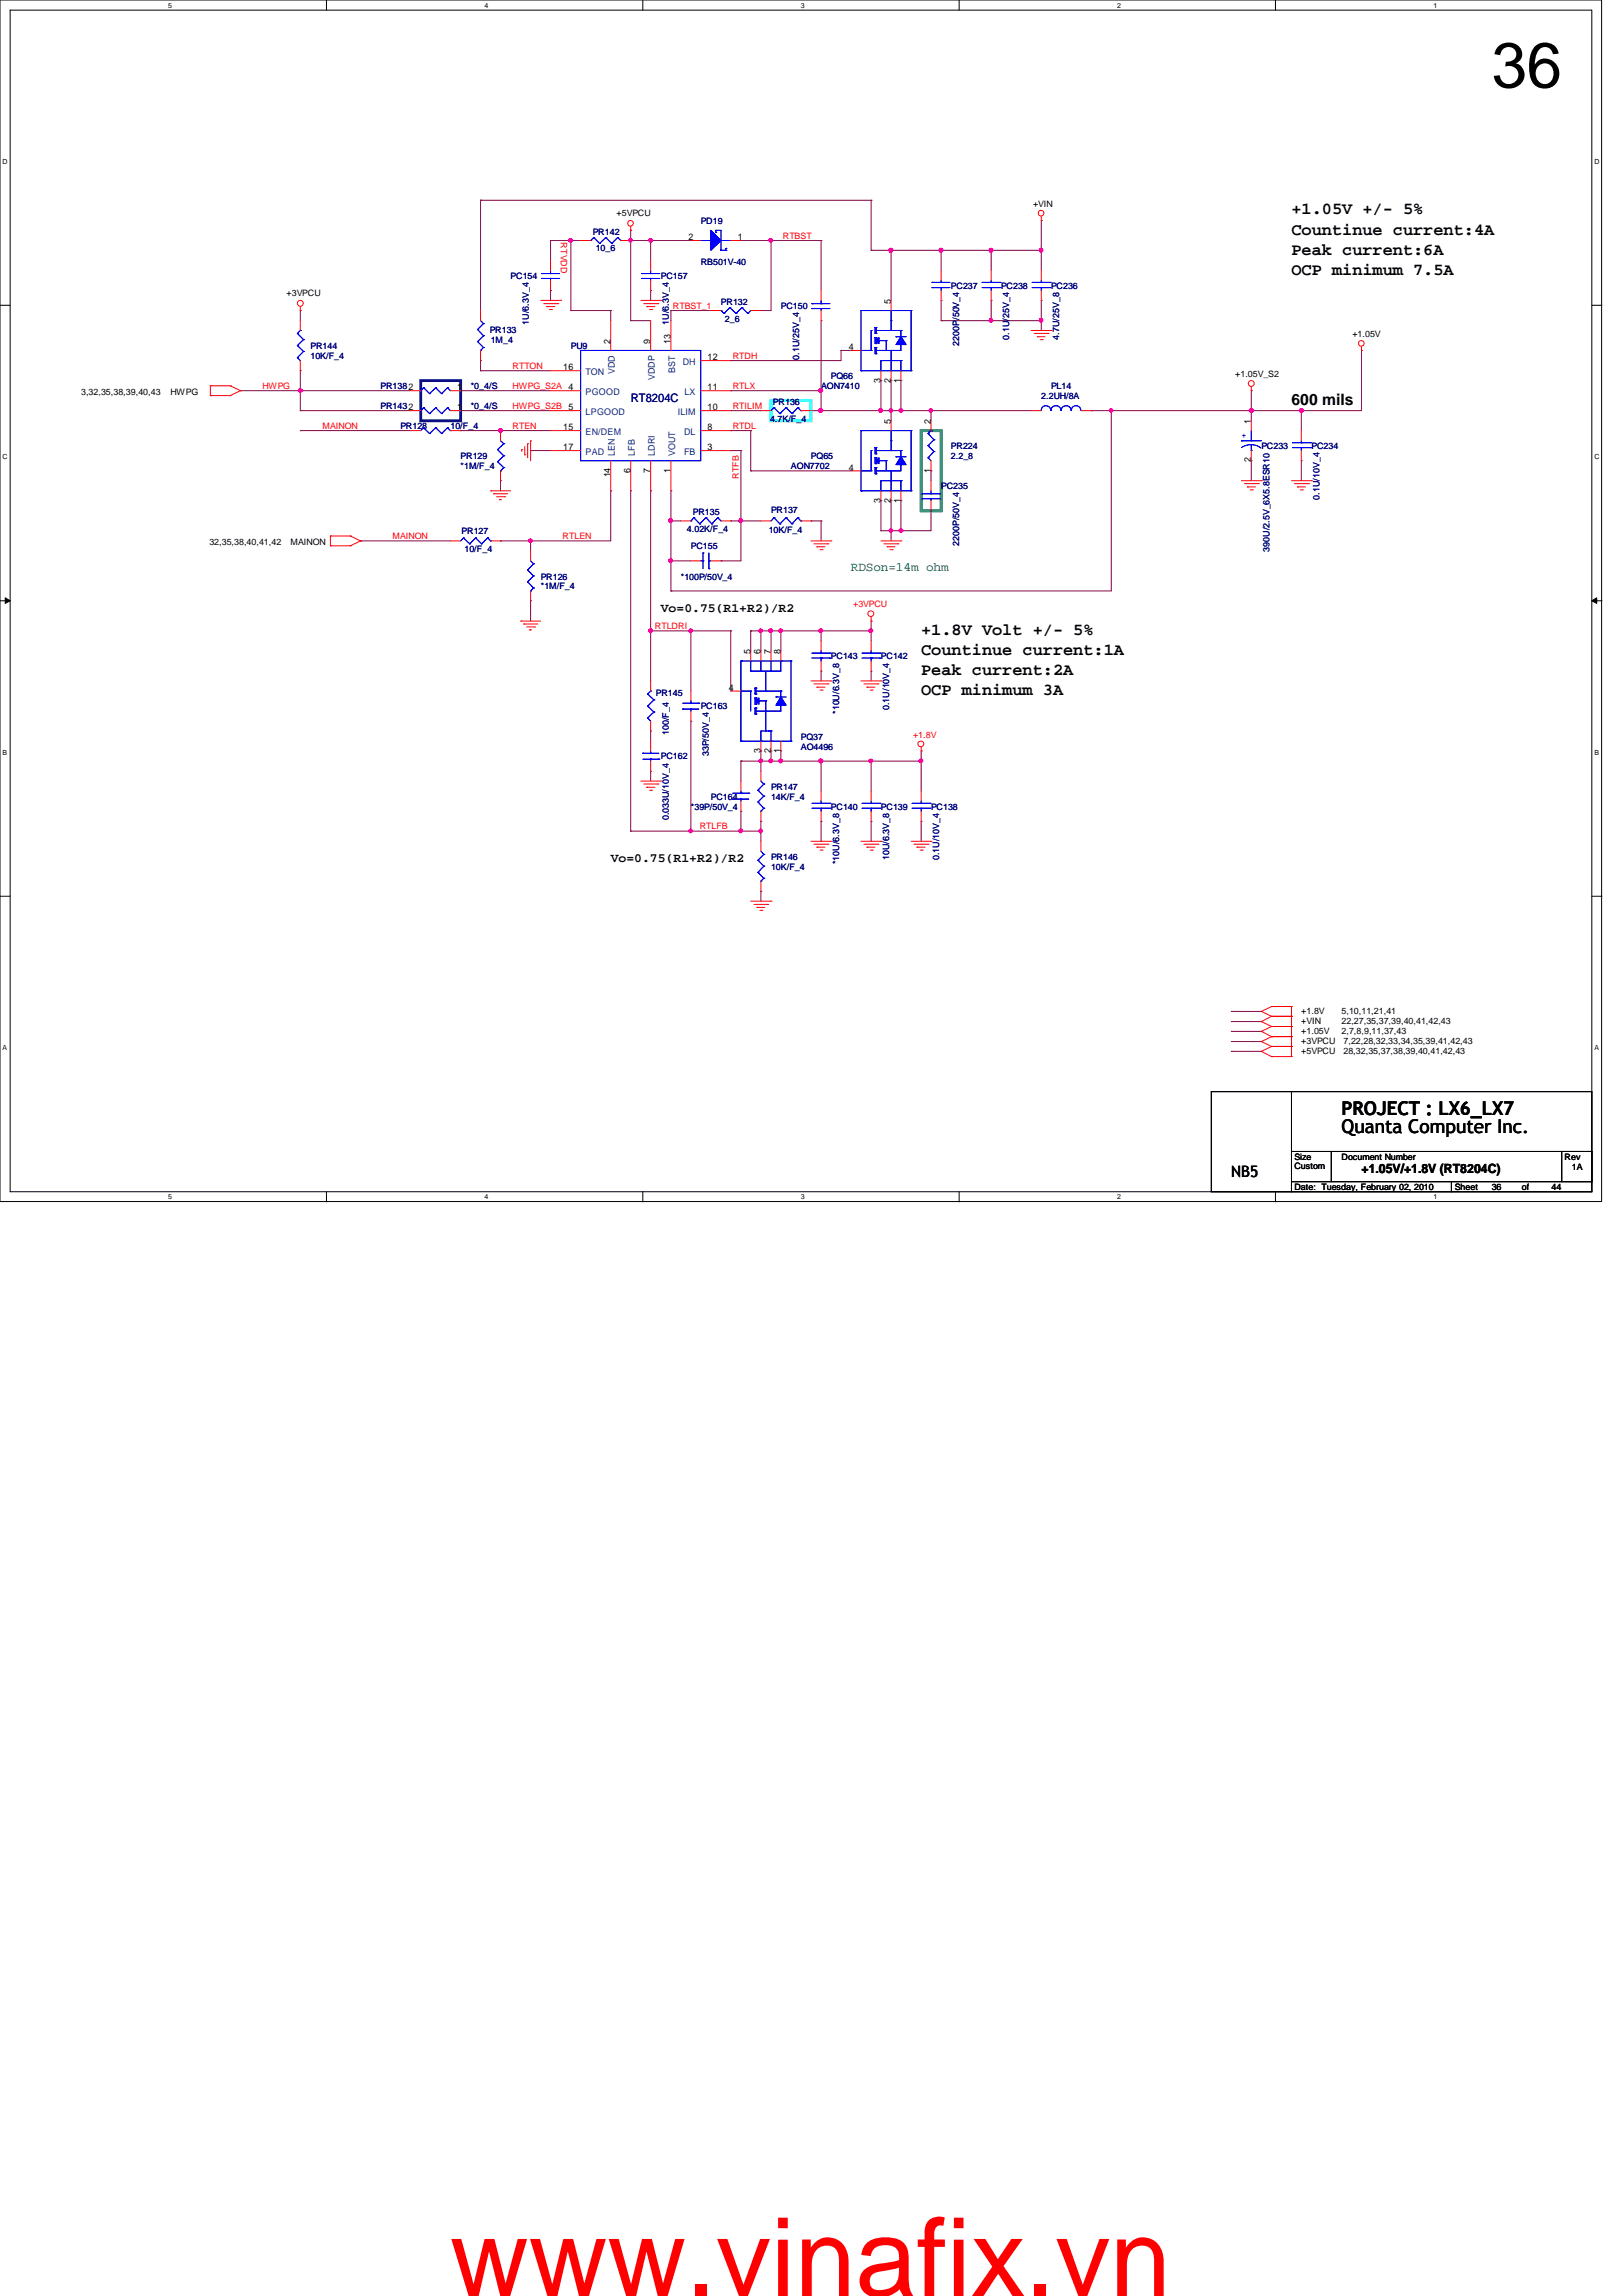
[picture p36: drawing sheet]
<svg xmlns="http://www.w3.org/2000/svg" width="210mm" height="297mm" viewBox="0 0 210 297" stroke-linecap="round" stroke-linejoin="round" font-family="sans-serif">
<defs><g id="words">
<text font-size="14.1" fill="#f00" x="58.2" y="297">www.vinafix.vn</text>
<text font-size="8.3" x="193" y="11.3">36</text>
<g font-size="2.5">
<text x="173.6" y="146.5">Quanta Computer Inc.</text>
<text x="173.6" y="144.2">PROJECT : LX6_LX7</text>
</g>
<g font-size="2.2">
<text x="167.1" y="27.7">+1.05V +/- 5%</text>
<text x="167.1" y="35.5">OCP minimum 7.5A</text>
<text x="167.1" y="32.9">Peak current:6A</text>
<text x="167.1" y="30.4">Countinue current:4A</text>
<text x="119.2" y="82.2">+1.8V Volt +/- 5%</text>
<text x="119.2" y="89.9">OCP minimum 3A</text>
<text x="119.2" y="84.8">Countinue current:1A</text>
<text x="119.2" y="87.3">Peak current:2A</text>
</g>
<g font-size="2">
<text x="167.1" y="52.5">600 mils</text>
<text x="159.3" y="152.3">NB5</text>
</g>
<text font-size="1.7" fill="#008000" x="110.1" y="73.9">RDSon=14m ohm</text>
<g font-size="1.7">
<text x="85.5" y="79.2">Vo=0.75(R1+R2)/R2</text>
<text x="79" y="111.5">Vo=0.75(R1+R2)/R2</text>
<text x="176.2" y="151.8">+1.05V/+1.8V (RT8204C)</text>
</g>
<text font-size="1.5" fill="#000080" x="81.6" y="51.9">RT8204C</text>
<g font-size="1.2">
<text x="89.1" y="31.1">2</text>
<text x="95.5" y="31.1">1</text>
<text x="115.3" y="39.3" transform="rotate(-90 115.3 39.3)">5</text>
<text x="72.9" y="47.9">16</text>
<text x="79" y="44.5" transform="rotate(-90 79 44.5)">2</text>
<text x="84.2" y="44.5" transform="rotate(-90 84.2 44.5)">9</text>
<text x="86.8" y="44.5" transform="rotate(-90 86.8 44.5)">13</text>
<text x="91.6" y="46.6">12</text>
<text x="109.9" y="45.3">4</text>
<text x="59.2" y="50.5">1</text>
<text x="59.2" y="53.1">1</text>
<text x="73.6" y="50.5">4</text>
<text x="73.6" y="53.1">5</text>
<text x="91.6" y="53.1">10</text>
<text x="91.6" y="50.5">11</text>
<text x="114" y="49.5" transform="rotate(-90 114 49.5)">3</text>
<text x="115.3" y="49.5" transform="rotate(-90 115.3 49.5)">2</text>
<text x="116.5" y="49.5" transform="rotate(-90 116.5 49.5)">1</text>
<text x="72.9" y="55.7">15</text>
<text x="72.9" y="58.3">17</text>
<text x="91.6" y="58.3">3</text>
<text x="91.6" y="55.7">8</text>
<text x="115.3" y="54.8" transform="rotate(-90 115.3 54.8)">5</text>
<text x="120.4" y="54.8" transform="rotate(-90 120.4 54.8)">2</text>
<text x="161.9" y="59.8" transform="rotate(-90 161.9 59.8)">2</text>
<text x="161.9" y="54.8" transform="rotate(-90 161.9 54.8)">1</text>
<text x="79" y="61.8" transform="rotate(-90 79 61.8)">14</text>
<text x="81.6" y="61.1" transform="rotate(-90 81.6 61.1)">6</text>
<text x="84.2" y="61.1" transform="rotate(-90 84.2 61.1)">7</text>
<text x="86.8" y="61.1" transform="rotate(-90 86.8 61.1)">1</text>
<text x="109.9" y="60.9">4</text>
<text x="114" y="65" transform="rotate(-90 114 65)">3</text>
<text x="115.3" y="65" transform="rotate(-90 115.3 65)">2</text>
<text x="116.5" y="65" transform="rotate(-90 116.5 65)">1</text>
<text x="120.4" y="61.1" transform="rotate(-90 120.4 61.1)">1</text>
<text x="94.3" y="89.4">4</text>
<text x="97.1" y="84.6" transform="rotate(-90 97.1 84.6)">5</text>
<text x="98.4" y="84.6" transform="rotate(-90 98.4 84.6)">6</text>
<text x="99.7" y="84.6" transform="rotate(-90 99.7 84.6)">7</text>
<text x="101" y="84.6" transform="rotate(-90 101 84.6)">8</text>
<text x="98.4" y="97.4" transform="rotate(-90 98.4 97.4)">3</text>
<text x="99.7" y="97.4" transform="rotate(-90 99.7 97.4)">2</text>
<text x="101" y="97.4" transform="rotate(-90 101 97.4)">1</text>
</g>
<g font-size="1.2" fill="#004080">
<text x="88.3" y="47.2">DH</text>
<text x="75.8" y="51.1">PGOOD</text>
<text x="75.8" y="53.7">LPGOOD</text>
<text x="75.8" y="48.5">TON</text>
<text x="79.6" y="48.4" transform="rotate(-90 79.6 48.4)">VDD</text>
<text x="84.8" y="49.2" transform="rotate(-90 84.8 49.2)">VDDP</text>
<text x="87.4" y="48.2" transform="rotate(-90 87.4 48.2)">BST</text>
<text x="87.7" y="53.7">ILIM</text>
<text x="88.6" y="51.1">LX</text>
<text x="75.8" y="56.3">EN/DEM</text>
<text x="75.8" y="58.8">PAD</text>
<text x="79.6" y="59" transform="rotate(-90 79.6 59)">LEN</text>
<text x="82.2" y="59" transform="rotate(-90 82.2 59)">LFB</text>
<text x="84.8" y="59" transform="rotate(-90 84.8 59)">LDRI</text>
<text x="87.4" y="59" transform="rotate(-90 87.4 59)">VOUT</text>
<text x="88.5" y="58.8">FB</text>
<text x="88.5" y="56.3">DL</text>
</g>
<g font-size="1.1">
<text x="79.8" y="27.9">+5VPCU</text>
<text x="133.7" y="26.8">+VIN</text>
<text x="37.1" y="38.3">+3VPCU</text>
<text x="175" y="43.6">+1.05V</text>
<text x="10.5" y="51.1">3,32,35,38,39,40,43</text>
<text x="22.1" y="51.1">HWPG</text>
<text x="159.9" y="48.8">+1.05V_S2</text>
<text x="27.1" y="70.6">32,35,38,40,41,42</text>
<text x="37.6" y="70.6">MAINON</text>
<text x="168.4" y="131.2">+1.8V</text>
<text x="173.6" y="131.2">5,10,11,21,41</text>
<text x="168.4" y="136.4">+5VPCU</text>
<text x="168.4" y="133.8">+1.05V</text>
<text x="168.4" y="135">+3VPCU</text>
<text x="168.4" y="132.5">+VIN</text>
<text x="173.6" y="133.8">2,7,8,9,11,37,43</text>
<text x="173.6" y="132.5">22,27,35,37,39,40,41,42,43</text>
<text x="173.9" y="136.4">28,32,35,37,38,39,40,41,42,43</text>
<text x="173.9" y="135">7,22,28,32,33,34,35,39,41,42,43</text>
<text x="167.5" y="150.1">Size</text>
<text x="167.5" y="154">Date: Tuesday, February 02, 2010</text>
<text x="167.5" y="151.3">Custom</text>
<text x="173.6" y="150.1">Document Number</text>
<text x="188.3" y="154">Sheet</text>
<text x="193" y="154">36</text>
<text x="196.9" y="154">of</text>
<text x="200.8" y="154">44</text>
<text x="202.5" y="150.1">Rev</text>
<text x="203.4" y="151.4">1A</text>
</g>
<g font-size="1.1" fill="#000080">
<text x="90.7" y="29">PD19</text>
<text x="76.7" y="30.4">PR142</text>
<text x="77.1" y="32.5">10_6</text>
<text x="90.7" y="34.3">RB501V-40</text>
<text x="66.1" y="36.1">PC154</text>
<text x="68.5" y="42" transform="rotate(-90 68.5 42)">1U/6.3V_4</text>
<text x="85.5" y="36.1">PC157</text>
<text x="86.6" y="42" transform="rotate(-90 86.6 42)">1U/6.3V_4</text>
<text x="93.3" y="39.5">PR132</text>
<text x="93.8" y="41.7">2_6</text>
<text x="101" y="40">PC150</text>
<text x="123.1" y="37.4">PC237</text>
<text x="129.5" y="37.4">PC238</text>
<text x="136" y="37.4">PC236</text>
<text x="40.2" y="45.2">PR144</text>
<text x="40.2" y="46.4">10K/F_4</text>
<text x="63.4" y="43.1">PR133</text>
<text x="63.5" y="44.4">1M_4</text>
<text x="73.9" y="45.2">PU9</text>
<text x="103.4" y="46.5" transform="rotate(-90 103.4 46.5)">0.1U/25V_4</text>
<text x="124.1" y="44.7" transform="rotate(-90 124.1 44.7)">2200P/50V_4</text>
<text x="130.6" y="43.9" transform="rotate(-90 130.6 43.9)">0.1U/25V_4</text>
<text x="137.1" y="43.9" transform="rotate(-90 137.1 43.9)">4.7U/25V_8</text>
<text x="49.2" y="50.3">PR1382</text>
<text x="49.2" y="52.9">PR1432</text>
<text x="60.9" y="50.3">*0_4/S</text>
<text x="60.9" y="52.9">*0_4/S</text>
<text x="100" y="52.4">PR136</text>
<text x="106.3" y="50.3">AON7410</text>
<text x="107.5" y="49.1">PQ66</text>
<text x="134.7" y="51.6">2.2UH/8A</text>
<text x="136" y="50.3">PL14</text>
<text x="51.8" y="55.5">PR128</text>
<text x="58.3" y="55.5">10/F_4</text>
<text x="59.6" y="59.4">PR129</text>
<text x="99.7" y="54.6">4.7K/F_4</text>
<text x="104.9" y="59.4">PQ65</text>
<text x="123.1" y="58.1">PR224</text>
<text x="123.1" y="59.4">2.2_8</text>
<text x="163.2" y="58.1">PC233</text>
<text x="169.7" y="58.1">PC234</text>
<text x="59.6" y="60.7">*1M/F_4</text>
<text x="102.4" y="60.7">AON7702</text>
<text x="121.8" y="63.3">PC235</text>
<text x="170.8" y="64.6" transform="rotate(-90 170.8 64.6)">0.1U/10V_4</text>
<text x="59.7" y="69.1">PR127</text>
<text x="60.1" y="71.5">10/F_4</text>
<text x="88.9" y="68.9">4.02K/F_4</text>
<text x="89.4" y="71.1">PC155</text>
<text x="89.7" y="66.7">PR135</text>
<text x="99.5" y="69">10K/F_4</text>
<text x="99.8" y="66.4">PR137</text>
<text x="124.1" y="70.6" transform="rotate(-90 124.1 70.6)">2200P/50V_4</text>
<text x="164.3" y="71.4" transform="rotate(-90 164.3 71.4)">390U/2.5V_6X5.8ESR10</text>
<text x="70" y="75">PR126</text>
<text x="70" y="76.2">*1M/F_4</text>
<text x="88.1" y="75">*100P/50V_4</text>
<text x="107.5" y="85.3">PC143</text>
<text x="114" y="85.3">PC142</text>
<text x="84.9" y="90">PR145</text>
<text x="86.6" y="95.1" transform="rotate(-90 86.6 95.1)">100/F_4</text>
<text x="90.7" y="91.8">PC163</text>
<text x="103.6" y="95.7">PQ37</text>
<text x="108.6" y="92.4" transform="rotate(-90 108.6 92.4)">*10U/6.3V_8</text>
<text x="115.1" y="91.9" transform="rotate(-90 115.1 91.9)">0.1U/10V_4</text>
<text x="85.5" y="98.3">PC162</text>
<text x="91.7" y="97.8" transform="rotate(-90 91.7 97.8)">33P/50V_4</text>
<text x="103.6" y="97">AO4496</text>
<text x="86.6" y="106.1" transform="rotate(-90 86.6 106.1)">0.033U/10V_4</text>
<text x="89.4" y="104.7">*39P/50V_4</text>
<text x="92" y="103.5">PC164</text>
<text x="99.8" y="102.2">PR147</text>
<text x="99.8" y="103.5">14K/F_4</text>
<text x="107.5" y="104.7">PC140</text>
<text x="114" y="104.7">PC139</text>
<text x="120.5" y="104.7">PC138</text>
<text x="99.8" y="111.2">PR146</text>
<text x="99.8" y="112.5">10K/F_4</text>
<text x="108.6" y="111.8" transform="rotate(-90 108.6 111.8)">*10U/6.3V_8</text>
<text x="115.1" y="111.3" transform="rotate(-90 115.1 111.3)">10U/6.3V_8</text>
<text x="121.5" y="111.3" transform="rotate(-90 121.5 111.3)">0.1U/10V_4</text>
</g>
<g font-size="1.1" fill="#f00">
<text x="72.6" y="31.4" transform="rotate(90 72.6 31.4)">RTVDD</text>
<text x="101.3" y="30.9">RTBST</text>
<text x="87.1" y="39.9">RTBST_1</text>
<text x="66.3" y="47.7">RTTON</text>
<text x="94.8" y="46.4">RTDH</text>
<text x="34" y="50.3">HWPG</text>
<text x="66.3" y="50.3">HWPG_S2A</text>
<text x="66.3" y="52.9">HWPG_S2B</text>
<text x="94.8" y="50.3">RTLX</text>
<text x="94.8" y="52.9">RTILIM</text>
<text x="41.7" y="55.5">MAINON</text>
<text x="66.3" y="55.5">RTEN</text>
<text x="94.8" y="55.5">RTDL</text>
<text x="95.6" y="61.9" transform="rotate(-90 95.6 61.9)">RTFB</text>
<text x="50.8" y="69.7">MAINON</text>
<text x="72.8" y="69.7">RTLEN</text>
<text x="84.8" y="81.4">RTLDRI</text>
<text x="110.4" y="78.6">+3VPCU</text>
<text x="118.2" y="95.4">+1.8V</text>
<text x="90.6" y="107.3">RTLFB</text>
</g>
<text font-size="1.1" fill="#00f" x="160.7" y="56.7">+</text>
<g font-size=".9">
<text x="21.8" y="1">5</text>
<text x="62.7" y="1">4</text>
<text x="103.6" y="1">3</text>
<text x="144.6" y="1">2</text>
<text x="185.5" y="1">1</text>
<text x=".3" y="21.2">D</text>
<text x="206.3" y="21.2">D</text>
<text x=".3" y="59.4">C</text>
<text x="206.3" y="59.4">C</text>
<text x=".3" y="97.6">B</text>
<text x="206.3" y="97.6">B</text>
<text x=".3" y="135.8">A</text>
<text x="206.3" y="135.8">A</text>
<text x="21.8" y="155.2">5</text>
<text x="62.7" y="155.2">4</text>
<text x="103.6" y="155.2">3</text>
<text x="144.6" y="155.2">2</text>
<text x="185.5" y="155.2">1</text>
</g>
</g></defs>
<path d="M0 0h207.3v155.4h-207.3zM1.3 1.3h204.7v152.9h-204.7z" fill="none" stroke="#000" stroke-width=".13"/>
<g fill="#fff">
<path d="M21.8 .2h.5v1h-.5z"/>
<path d="M21.8 154.3h.5v1.1h-.5z"/>
</g>
<path d="M42.2 0v1.3M42.2 154.2v1.3" fill="none" stroke="#000" stroke-width=".13"/>
<g fill="#fff">
<path d="M62.7 .2h.5v1h-.5z"/>
<path d="M62.7 154.3h.5v1.1h-.5z"/>
</g>
<path d="M83.2 0v1.3M83.2 154.2v1.3" fill="none" stroke="#000" stroke-width=".13"/>
<g fill="#fff">
<path d="M103.6 .2h.5v1h-.5z"/>
<path d="M103.6 154.3h.5v1.1h-.5z"/>
</g>
<path d="M124.1 0v1.3M124.1 154.2v1.3" fill="none" stroke="#000" stroke-width=".13"/>
<g fill="#fff">
<path d="M144.6 .2h.5v1h-.5z"/>
<path d="M144.6 154.3h.5v1.1h-.5z"/>
</g>
<path d="M165.1 0v1.3M165.1 154.2v1.3" fill="none" stroke="#000" stroke-width=".13"/>
<g fill="#fff">
<path d="M185.5 .2h.5v1h-.5z"/>
<path d="M185.5 154.3h.5v1.1h-.5z"/>
<path d="M.3 20.4h.7v1h-.7z"/>
<path d="M206.3 20.4h.7v1h-.7z"/>
<path d="M.3 58.6h.7v1h-.7z"/>
<path d="M206.3 58.6h.7v1h-.7z"/>
</g>
<path d="M0 39.5h1.3M206 39.5h1.3" fill="none" stroke="#000" stroke-width=".13"/>
<g fill="#fff">
<path d="M.3 96.8h.6v1h-.6z"/>
<path d="M206.3 96.8h.6v1h-.6z"/>
</g>
<path d="M0 77.7h1.3M.7 77.3l.6 .4-.6 .4zM206 77.7l.6-.4v.8zM206 77.7h1.3" fill="none" stroke="#000" stroke-width=".13"/>
<path d="M.7 77.3l.6 .4-.6 .4zM206 77.7l.6-.4v.8z" fill="#000"/>
<g fill="#fff">
<path d="M.3 135h.6v1.1h-.6z"/>
<path d="M206.3 135h.6v1.1h-.6z"/>
</g>
<path d="M0 116h1.3M206 116h1.3" fill="none" stroke="#000" stroke-width=".13"/>
<path d="M128.3 32.4h.1M128.3 32.4h6.4M94.6 58.3h.1M94.6 58.3h1.3" fill="none" stroke="#800040" stroke-width=".13"/>
<path d="M134.6 32.2l.1-.1 .2 .1v.4h-.2h-.1z" fill-rule="evenodd" fill="#f0f"/>
<path d="M134.6 32.2l.1-.1 .2 .1v.4h-.2h-.1z" fill="none" stroke="#f0f" stroke-width=".13"/>
<path d="M128.1 32.2l.1-.1 .2 .1v.4h-.2h-.1z" fill-rule="evenodd" fill="#f0f"/>
<path d="M128.1 32.2l.1-.1 .2 .1v.4h-.2h-.1z" fill="none" stroke="#f0f" stroke-width=".13"/>
<path d="M121.8 32.4h.1M121.8 32.4h6.5" fill="none" stroke="#800040" stroke-width=".13"/>
<path d="M128.1 32.2l.1-.1 .2 .1v.4h-.2h-.1z" fill-rule="evenodd" fill="#f0f"/>
<path d="M128.1 32.2l.1-.1 .2 .1v.4h-.2h-.1z" fill="none" stroke="#f0f" stroke-width=".13"/>
<path d="M121.6 32.2l.2-.1 .2 .1-.1 .4h-.1h-.2z" fill-rule="evenodd" fill="#f0f"/>
<path d="M121.6 32.2l.2-.1 .2 .1-.1 .4h-.1h-.2z" fill="none" stroke="#f0f" stroke-width=".13"/>
<path d="M115.3 32.4h.1M115.3 32.4h6.5" fill="none" stroke="#800040" stroke-width=".13"/>
<path d="M121.6 32.2l.2-.1 .2 .1-.1 .4h-.1h-.2z" fill-rule="evenodd" fill="#f0f"/>
<path d="M121.6 32.2l.2-.1 .2 .1-.1 .4h-.1h-.2z" fill="none" stroke="#f0f" stroke-width=".13"/>
<path d="M115.1 32.2l.2-.1 .2 .1-.1 .4h-.1h-.2z" fill-rule="evenodd" fill="#f0f"/>
<path d="M115.1 32.2l.2-.1 .2 .1-.1 .4h-.1h-.2z" fill="none" stroke="#f0f" stroke-width=".13"/>
<path d="M112.7 32.4h.1M112.7 32.4h2.6" fill="none" stroke="#800040" stroke-width=".13"/>
<path d="M115.1 32.2l.2-.1 .2 .1-.1 .4h-.1h-.2z" fill-rule="evenodd" fill="#f0f"/>
<path d="M115.1 32.2l.2-.1 .2 .1-.1 .4h-.1h-.2z" fill="none" stroke="#f0f" stroke-width=".13"/>
<g fill="none" stroke="#800040" stroke-width=".13">
<path d="M81.6 31.1h.1M81.6 31.1h2.6M95.9 58.3h.1M95.9 58.3v9.1M64.8 70h.1M64.8 70h3.9M68.7 70h.1M68.7 77.7h.1M68.7 70v1.2M68.7 77.7v2.6M86.8 67.4h.1M86.8 67.4h1.3"/>
<path d="M84.2 81.6h.1M84.2 81.6h5.2M89.4 81.6h.1M89.4 81.6v7.8M112.7 81.6h.1M112.7 81.6v1.3"/>
</g>
<path d="M89.2 81.4h.3l.1 .2-.1 .2h-.1h-.2z" fill-rule="evenodd" fill="#f0f"/>
<path d="M89.2 81.4h.3l.1 .2-.1 .2h-.1h-.2z" fill="none" stroke="#f0f" stroke-width=".13"/>
<path d="M106.3 81.6h.1M106.3 81.6v1.3M106.3 81.6h6.4" fill="none" stroke="#800040" stroke-width=".13"/>
<circle cx="112.7" cy="81.6" r=".25" fill="#f0f"/>
<circle cx="112.7" cy="81.6" r=".25" fill="none" stroke="#f0f" stroke-width=".13"/>
<g fill="none" stroke="#800040" stroke-width=".13">
<path d="M81.6 29.8h.1M81.6 29.8v1.3M59.6 55.7h.1M59.6 55.7h5.2M86.8 40.2h.1M86.8 40.2v1.3M86.8 63.5h.1M86.8 72.6h.1M86.8 63.5v3.9M86.8 72.6v3.9M106.3 86.8h.1M106.3 86.8v1.3"/>
<path d="M112.7 86.8h.1M112.7 86.8v1.3M119.2 98.5h.1M119.2 98.5v3.9"/>
</g>
<circle cx="119.2" cy="98.4" r=".25" fill="#f0f"/>
<circle cx="119.2" cy="98.4" r=".25" fill="none" stroke="#f0f" stroke-width=".13"/>
<path d="M143.8 53.1h.1M143.8 53.1v23.4" fill="none" stroke="#800040" stroke-width=".13"/>
<path d="M143.6 52.9h.3l.1 .2-.1 .2h-.1h-.2z" fill-rule="evenodd" fill="#f0f"/>
<path d="M143.6 52.9h.3l.1 .2-.1 .2h-.1h-.2z" fill="none" stroke="#f0f" stroke-width=".13"/>
<path d="M81.6 31.1h.1M81.6 31.1v10.4M94.6 46.7h.1M94.6 46.7h14.2M86.8 76.5h.1M86.8 76.5h57" fill="none" stroke="#800040" stroke-width=".13"/>
<path d="M81.4 30.9h.4v.2v.1l-.2 .1-.2-.1z" fill-rule="evenodd" fill="#f0f"/>
<path d="M81.4 30.9h.4v.2v.1l-.2 .1-.2-.1z" fill="none" stroke="#f0f" stroke-width=".13"/>
<path d="M73.9 31.1h.1M73.9 31.1v9.1M141.2 53.1h.1M141.2 53.1h2.6M112.7 98.5h.1M112.7 98.5h6.5" fill="none" stroke="#800040" stroke-width=".13"/>
<circle cx="112.7" cy="98.4" r=".25" fill="#f0f"/>
<circle cx="112.7" cy="98.4" r=".25" fill="none" stroke="#f0f" stroke-width=".13"/>
<g fill="none" stroke="#800040" stroke-width=".13">
<path d="M99.8 31.1h.1M99.8 31.1h6.5M99.8 31.1v9.1M86.8 40.2h.1M86.8 40.2h5.2M104.9 67.4h.1M104.9 67.4h1.4M106.3 67.4h.1M106.3 67.4v2.6M106.3 98.5h.1M106.3 98.5v3.9M112.7 98.5h.1"/>
<path d="M112.7 98.5v3.9"/>
</g>
<circle cx="99.7" cy="31.1" r=".25" fill="#f0f"/>
<circle cx="99.7" cy="31.1" r=".25" fill="none" stroke="#f0f" stroke-width=".13"/>
<path d="M95.9 31.1h.1M95.9 31.1h3.9M176.2 45.3h.1M176.2 45.3v7.8M86.8 67.4h.1M86.8 67.4v5.2M106.3 106.3h.1M106.3 106.3v2.5M112.7 106.3h.1M112.7 106.3v2.5M119.2 106.3h.1M119.2 106.3v2.5" fill="none" stroke="#800040" stroke-width=".13"/>
<circle cx="86.8" cy="72.5" r=".25" fill="#f0f"/>
<circle cx="86.8" cy="72.5" r=".25" fill="none" stroke="#f0f" stroke-width=".13"/>
<circle cx="86.8" cy="67.4" r=".26" fill="#f0f"/>
<circle cx="86.8" cy="67.4" r=".26" fill="none" stroke="#f0f" stroke-width=".13"/>
<path d="M86.8 72.6h.1M86.8 72.6h2.6M95.9 67.4h.1M95.9 67.4h2.6" fill="none" stroke="#800040" stroke-width=".13"/>
<path d="M95.7 67.2l.1-.1 .3 .1-.1 .3-.2 .1-.1-.1z" fill-rule="evenodd" fill="#f0f"/>
<path d="M95.7 67.2l.1-.1 .3 .1-.1 .3-.2 .1-.1-.1z" fill="none" stroke="#f0f" stroke-width=".13"/>
<path d="M134.7 38.9h.1M134.7 38.9v2.6M93.3 72.6h.1M93.3 72.6h2.6M94.6 67.4h.1M94.6 67.4h1.3" fill="none" stroke="#800040" stroke-width=".13"/>
<path d="M134.6 41.3l.1-.1 .2 .1v.3l-.2 .1-.1-.1z" fill-rule="evenodd" fill="#f0f"/>
<path d="M134.6 41.3l.1-.1 .2 .1v.3l-.2 .1-.1-.1z" fill="none" stroke="#f0f" stroke-width=".13"/>
<path d="M71.2 31.1h.1M71.2 31.1v2.6M84.2 31.1h.1M84.2 31.1h5.2M38.9 55.7h.1M38.9 55.7h14.2M59.6 50.5h.1M59.6 50.5h11.6M121.8 41.5h.1M121.8 41.5h6.5" fill="none" stroke="#800040" stroke-width=".13"/>
<circle cx="84.2" cy="31.1" r=".25" fill="#f0f"/>
<circle cx="84.2" cy="31.1" r=".25" fill="none" stroke="#f0f" stroke-width=".13"/>
<path d="M64.8 55.7h.1M64.8 55.7h6.4M108.8 45.3h.1M108.8 45.3v1.4" fill="none" stroke="#800040" stroke-width=".13"/>
<circle cx="64.8" cy="55.7" r=".25" fill="#f0f"/>
<circle cx="64.8" cy="55.7" r=".25" fill="none" stroke="#f0f" stroke-width=".13"/>
<path d="M62.2 25.9h.1M62.2 25.9v14.3M108.8 45.3h.1M108.8 45.3h1.3M116.6 64.8h.1M116.6 64.8v3.9" fill="none" stroke="#800040" stroke-width=".13"/>
<circle cx="116.6" cy="68.6" r=".25" fill="#f0f"/>
<circle cx="116.6" cy="68.6" r=".25" fill="none" stroke="#f0f" stroke-width=".13"/>
<path d="M62.2 48h.1M62.2 48h9M106.3 53.1h.1M106.3 53.1h7.7M115.3 53.1h.1M115.3 53.1v1.3M143.8 53.1h.1M143.8 53.1h18.1" fill="none" stroke="#800040" stroke-width=".13"/>
<path d="M113.8 52.9h.3l.1 .2-.1 .2h-.1h-.2z" fill-rule="evenodd" fill="#f0f"/>
<path d="M113.8 52.9h.3l.1 .2-.1 .2h-.1h-.2z" fill="none" stroke="#f0f" stroke-width=".13"/>
<circle cx="106.2" cy="53.1" r=".25" fill="#f0f"/>
<circle cx="106.2" cy="53.1" r=".25" fill="none" stroke="#f0f" stroke-width=".13"/>
<g fill="none" stroke="#800040" stroke-width=".13">
<path d="M71.2 37.6h.1M71.2 31.1h.1M71.2 37.6v1.3M71.2 31.1h2.7M115.3 32.4h.1M115.3 32.4v6.5M114 49.2h.1M114 49.2v3.9M115.3 49.2h.1M115.3 49.2v3.9M116.6 49.2h.1M116.6 49.2v3.9"/>
<path d="M134.7 41.5h.1M134.7 41.5v1.3M161.9 59.6h.1M161.9 59.6v2.6M97.2 60.9h.1M97.2 60.9h12.9M114 68.7h.1M114 64.8h.1M114 68.7h1.3M114 64.8v3.9"/>
</g>
<circle cx="73.8" cy="31.1" r=".25" fill="#f0f"/>
<circle cx="73.8" cy="31.1" r=".25" fill="none" stroke="#f0f" stroke-width=".13"/>
<path d="M121.8 32.4h.1M121.8 38.9h.1M121.8 32.4v2.6M121.8 38.9v2.6M128.3 32.4h.1M128.3 32.4v2.6M134.7 32.4h.1M134.7 32.4v2.6M161.9 53.1h.1M161.9 53.1v1.3M115.3 64.8h.1M115.3 64.8v3.9" fill="none" stroke="#800040" stroke-width=".13"/>
<path d="M115.1 68.5h.3l.1 .1-.1 .2-.1 .1-.2-.1z" fill-rule="evenodd" fill="#f0f"/>
<path d="M115.1 68.5h.3l.1 .1-.1 .2-.1 .1-.2-.1z" fill="none" stroke="#f0f" stroke-width=".13"/>
<path d="M134.7 28.5h.1M134.7 28.5v3.9M161.9 50.5h.1M161.9 50.5v2.6M115.3 68.7h.1M115.3 68.7v1.3" fill="none" stroke="#800040" stroke-width=".13"/>
<circle cx="161.9" cy="53.1" r=".25" fill="#f0f"/>
<circle cx="161.9" cy="53.1" r=".25" fill="none" stroke="#f0f" stroke-width=".13"/>
<path d="M62.2 25.9h.1M62.2 25.9h50.5M38.9 50.5h.1M38.9 50.5h14.2" fill="none" stroke="#800040" stroke-width=".13"/>
<circle cx="38.9" cy="50.5" r=".25" fill="#f0f"/>
<circle cx="38.9" cy="50.5" r=".25" fill="none" stroke="#f0f" stroke-width=".13"/>
<path d="M128.3 41.5h.1M128.3 41.5h6.4" fill="none" stroke="#800040" stroke-width=".13"/>
<path d="M128.1 41.3l.1-.1 .2 .1v.3l-.2 .1-.1-.1z" fill-rule="evenodd" fill="#f0f"/>
<path d="M128.1 41.3l.1-.1 .2 .1v.3l-.2 .1-.1-.1z" fill="none" stroke="#f0f" stroke-width=".13"/>
<path d="M114 53.1h.1M114 53.1h1.3" fill="none" stroke="#800040" stroke-width=".13"/>
<path d="M115.1 52.9h.3l.1 .2-.1 .2h-.1h-.2z" fill-rule="evenodd" fill="#f0f"/>
<path d="M115.1 52.9h.3l.1 .2-.1 .2h-.1h-.2z" fill="none" stroke="#f0f" stroke-width=".13"/>
<path d="M113.8 52.9h.3l.1 .2-.1 .2h-.1h-.2z" fill-rule="evenodd" fill="#f0f"/>
<path d="M113.8 52.9h.3l.1 .2-.1 .2h-.1h-.2z" fill="none" stroke="#f0f" stroke-width=".13"/>
<g fill="none" stroke="#800040" stroke-width=".13">
<path d="M112.7 25.9h.1M112.7 25.9v6.5M128.3 38.9h.1M128.3 38.9v2.6M115.3 53.1h.1M115.3 53.1h1.3M120.5 53.1h.1M120.5 53.1h12.9M168.4 59.6h.1M168.4 53.1h.1M168.4 53.1v2.6M168.4 59.6v2.6"/>
<path d="M64.8 62.2h.1M64.8 62.2v1.3M115.3 68.7h.1M115.3 68.7h1.3"/>
</g>
<path d="M120.3 52.9h.3l.1 .2-.1 .2h-.2h-.1z" fill-rule="evenodd" fill="#f0f"/>
<path d="M120.3 52.9h.3l.1 .2-.1 .2h-.2h-.1z" fill="none" stroke="#f0f" stroke-width=".13"/>
<g fill="none" stroke="#800040" stroke-width=".13">
<path d="M120.5 53.1h.1M120.5 53.1v1.3M84.2 63.5h.1M84.2 63.5v18.1M120.5 66.1h.1M120.5 66.1v2.6M97.2 81.6h.1M97.2 81.6h1.3M98.5 98.5h.1M98.5 98.5h1.3M106.3 98.5h.1M106.3 98.5h6.4"/>
<path d="M112.7 80.3h.1M112.7 80.3v1.3"/>
</g>
<circle cx="106.2" cy="98.4" r=".25" fill="#f0f"/>
<circle cx="106.2" cy="98.4" r=".25" fill="none" stroke="#f0f" stroke-width=".13"/>
<path d="M106.3 31.1h.1M106.3 31.1v6.5M106.3 41.5h.1M106.3 41.5v9M46.7 70h.1M46.7 70h11.6M98.5 98.5h.1M98.5 98.5v1.3" fill="none" stroke="#800040" stroke-width=".13"/>
<path d="M98.3 98.3h.3l.1 .1-.1 .2-.2 .1-.1-.1z" fill-rule="evenodd" fill="#f0f"/>
<path d="M98.3 98.3h.3l.1 .1-.1 .2-.2 .1-.1-.1z" fill="none" stroke="#f0f" stroke-width=".13"/>
<path d="M68.7 70h.1M79 63.5h.1M79 63.5v6.5h-10.3" fill="none" stroke="#800040" stroke-width=".13"/>
<path d="M68.5 69.8h.3l.1 .1-.1 .2-.2 .1-.1-.1z" fill-rule="evenodd" fill="#f0f"/>
<path d="M68.5 69.8h.3l.1 .1-.1 .2-.2 .1-.1-.1z" fill="none" stroke="#f0f" stroke-width=".13"/>
<g fill="none" stroke="#800040" stroke-width=".13">
<path d="M68.7 58.3h.1M68.7 58.3h2.5M73.9 40.2h.1M73.9 40.2h5.1M79 40.2h.1M79 40.2v1.3M106.3 50.5h.1M106.3 50.5v2.6M116.6 68.7h.1M116.6 68.7h3.9M84.2 94.6h.1M84.2 94.6v1.3"/>
<path d="M81.6 107.5h.1M81.6 107.5h7.8M98.5 107.5h.1M98.5 107.5v1.3"/>
</g>
<circle cx="106.2" cy="53.1" r=".25" fill="#f0f"/>
<circle cx="106.2" cy="53.1" r=".25" fill="none" stroke="#f0f" stroke-width=".13"/>
<circle cx="106.2" cy="50.5" r=".25" fill="#f0f"/>
<circle cx="106.2" cy="50.5" r=".25" fill="none" stroke="#f0f" stroke-width=".13"/>
<path d="M94.6 50.5h.1M94.6 50.5h11.7M84.2 99.8h.1M84.2 81.6h.1M84.2 81.6v6.5M84.2 99.8v1.2" fill="none" stroke="#800040" stroke-width=".13"/>
<circle cx="84.2" cy="81.6" r=".25" fill="#f0f"/>
<circle cx="84.2" cy="81.6" r=".25" fill="none" stroke="#f0f" stroke-width=".13"/>
<path d="M81.6 63.5h.1M81.6 63.5v44M89.4 81.6h.1M89.4 81.6h5.2M95.9 107.5h.1M98.5 106.3h.1M98.5 106.3v1.2h-2.6" fill="none" stroke="#800040" stroke-width=".13"/>
<path d="M98.3 107.3h.3l.1 .2-.1 .2h-.2h-.1z" fill-rule="evenodd" fill="#f0f"/>
<path d="M98.3 107.3h.3l.1 .2-.1 .2h-.2h-.1z" fill="none" stroke="#f0f" stroke-width=".13"/>
<path d="M95.7 107.3h.3l.1 .2-.1 .2h-.2h-.1z" fill-rule="evenodd" fill="#f0f"/>
<path d="M95.7 107.3h.3l.1 .2-.1 .2h-.2h-.1z" fill="none" stroke="#f0f" stroke-width=".13"/>
<g fill="none" stroke="#800040" stroke-width=".13">
<path d="M62.2 46.7h.1M62.2 46.7v1.3M95.9 98.5h.1M95.9 98.5h2.6M95.9 98.5v2.5M97.2 81.6h.1M97.2 81.6v2.6M98.5 81.6h.1M98.5 81.6v2.6M98.5 81.6h1.3M119.2 97.2h.1M119.2 97.2v1.3"/>
<path d="M89.4 107.5h.1M95.9 104.9h.1M95.9 104.9v2.6h-6.5"/>
</g>
<path d="M98.3 81.4h.3l.1 .2-.1 .2h-.2h-.1z" fill-rule="evenodd" fill="#f0f"/>
<path d="M98.3 81.4h.3l.1 .2-.1 .2h-.2h-.1z" fill="none" stroke="#f0f" stroke-width=".13"/>
<path d="M73.9 31.1h.1M73.9 31.1h1.2M99.8 81.6h.1M99.8 81.6v2.6" fill="none" stroke="#800040" stroke-width=".13"/>
<circle cx="99.7" cy="81.6" r=".25" fill="#f0f"/>
<circle cx="99.7" cy="81.6" r=".25" fill="none" stroke="#f0f" stroke-width=".13"/>
<path d="M89.4 93.3h.1M89.4 93.3v14.2M99.8 81.6h.1M99.8 81.6h1.2M101 81.6h.1M101 81.6v2.6" fill="none" stroke="#800040" stroke-width=".13"/>
<path d="M89.2 107.3h.3l.1 .2-.1 .2h-.1h-.2z" fill-rule="evenodd" fill="#f0f"/>
<path d="M89.2 107.3h.3l.1 .2-.1 .2h-.1h-.2z" fill="none" stroke="#f0f" stroke-width=".13"/>
<path d="M38.9 50.5h.1M38.9 50.5v2.6M98.5 97.2h.1M98.5 97.2v1.3M99.8 97.2h.1M99.8 97.2v1.3" fill="none" stroke="#800040" stroke-width=".13"/>
<circle cx="99.7" cy="98.4" r=".25" fill="#f0f"/>
<circle cx="99.7" cy="98.4" r=".25" fill="none" stroke="#f0f" stroke-width=".13"/>
<path d="M99.8 98.5h.1M99.8 98.5h1.2" fill="none" stroke="#800040" stroke-width=".13"/>
<path d="M100.9 98.3h.3l.1 .1-.1 .2-.2 .1-.1-.1z" fill-rule="evenodd" fill="#f0f"/>
<path d="M100.9 98.3h.3l.1 .1-.1 .2-.2 .1-.1-.1z" fill="none" stroke="#f0f" stroke-width=".13"/>
<path d="M94.6 55.7h.1M94.6 55.7h2.6M97.2 55.7h.1M97.2 55.7v5.2M94.6 81.6h.1M94.6 81.6v7.8M101 97.2h.1M101 98.5h.1M101 97.2v1.3M101 98.5h5.3" fill="none" stroke="#800040" stroke-width=".13"/>
<circle cx="106.2" cy="98.4" r=".25" fill="#f0f"/>
<circle cx="106.2" cy="98.4" r=".25" fill="none" stroke="#f0f" stroke-width=".13"/>
<path d="M100.9 98.3h.3l.1 .1-.1 .2-.2 .1-.1-.1z" fill-rule="evenodd" fill="#f0f"/>
<path d="M100.9 98.3h.3l.1 .1-.1 .2-.2 .1-.1-.1z" fill="none" stroke="#f0f" stroke-width=".13"/>
<path d="M59.6 53.1h.1M59.6 53.1h11.6M101 81.6h.1M101 81.6h5.3" fill="none" stroke="#800040" stroke-width=".13"/>
<circle cx="106.2" cy="81.6" r=".25" fill="#f0f"/>
<circle cx="106.2" cy="81.6" r=".25" fill="none" stroke="#f0f" stroke-width=".13"/>
<path d="M100.9 81.4h.3l.1 .2-.1 .2h-.2h-.1z" fill-rule="evenodd" fill="#f0f"/>
<path d="M100.9 81.4h.3l.1 .2-.1 .2h-.2h-.1z" fill="none" stroke="#f0f" stroke-width=".13"/>
<g fill="none" stroke="#800040" stroke-width=".13">
<path d="M31.1 50.5h.1M38.9 53.1h.1M38.9 48h.1M38.9 40.2h.1M38.9 53.1h14.2M38.9 48v2.5h-7.8M38.9 40.2v1.3M94.6 53.1h.1M94.6 53.1h3.9M104.9 53.1h.1M104.9 53.1h1.4M116.6 53.1h.1"/>
<path d="M116.6 53.1h3.9M95.9 67.4h.1M95.9 67.4v5.2M120.5 60.9h.1M120.5 60.9v1.3"/>
</g>
<circle cx="116.6" cy="53.1" r=".25" fill="#f0f"/>
<circle cx="116.6" cy="53.1" r=".25" fill="none" stroke="#f0f" stroke-width=".13"/>
<path d="M168.4 53.1h.1M168.4 53.1h7.8" fill="none" stroke="#800040" stroke-width=".13"/>
<circle cx="168.4" cy="53.1" r=".25" fill="#f0f"/>
<circle cx="168.4" cy="53.1" r=".25" fill="none" stroke="#f0f" stroke-width=".13"/>
<path d="M161.9 53.1h.1M161.9 53.1h6.5M98.5 115.3h.1M98.5 115.3v1.3" fill="none" stroke="#800040" stroke-width=".13"/>
<circle cx="168.4" cy="53.1" r=".25" fill="#f0f"/>
<circle cx="168.4" cy="53.1" r=".25" fill="none" stroke="#f0f" stroke-width=".13"/>
<circle cx="161.9" cy="53.1" r=".25" fill="#f0f"/>
<circle cx="161.9" cy="53.1" r=".25" fill="none" stroke="#f0f" stroke-width=".13"/>
<g fill="none" stroke="#800040" stroke-width=".13">
<path d="M84.2 31.1h.1M84.2 37.6h.1M84.2 31.1v2.6M84.2 37.6v1.3M81.6 41.5h.1M81.6 41.5h2.6M98.5 40.2h.1M98.5 40.2h1.3M159.3 136h.1M159.3 133.4h.1M159.3 134.7h.1M159.3 130.9h.1"/>
<path d="M159.3 132.2h.1M159.3 136h3.9M159.3 133.4h3.9M159.3 134.7h3.9M159.3 130.9h3.9M159.3 132.2h3.9"/>
</g>
<g fill="none" stroke="#f00" stroke-width=".13">
<path d="M38.9 39.7v.5M70 38.9h2.6M70.4 39.3h1.8M70.7 39.7h.1M70.7 39.7h1.1M72.2 39.3h.1M72.6 38.9h.1M81.6 29.8h.1M81.6 29.3v.5M82.9 38.9h2.6M83.3 39.3h1.8M83.7 39.7h.1"/>
<path d="M83.7 39.7h1.1M85.1 39.3h.1M85.5 38.9h.1M134.7 28.5h.1M134.7 28v.5M134.7 35v1.3M134.7 37.6v1.3M27.2 51.2h.1M27.2 49.9h.1M27.2 49.9h2.6M27.2 51.2h2.6M27.2 49.9v1.3"/>
<path d="M29.8 49.9h.1M29.8 51.2h.1M29.8 49.9l1.3 .6M31.1 50.5h.1M31.1 50.5l-1.3 .7M38.9 40.2h.1M67.5 58.2h.1M67.5 58.2v.2M67.9 58.8h.1M67.9 57.8v1M68.3 57.4h.1M68.3 57.4v1.8"/>
<path d="M68.7 57h.1M68.7 57v2.6M71.1 40h.3M71.4 40h.1M84.1 40h.2M84.3 40h.1M92 40.2h1.3M97.2 40.2h1.3M133.4 42.8h2.6M133.8 43.1h1.8M134.2 43.6h.1M134.2 43.6h1.1"/>
<path d="M134.6 43.9h.3M134.9 43.9h.1M135.6 43.1h.1M136 42.8h.1M161.9 50.5h.1M161.9 50v.5M176.2 45.3h.1M176.2 44.8v.5M42.8 70.6h.1M42.8 69.3h.1M42.8 69.3h2.5M42.8 70.6h2.5"/>
<path d="M42.8 69.3v1.3M45.3 69.3h.1M45.3 70.6h.1M45.3 69.3l1.4 .7M46.7 70h.1M46.7 70l-1.4 .6M63.5 63.5h.1M63.5 63.5h2.6M63.9 63.9h.1M63.9 63.9h1.8M64.3 64.3h1M64.6 64.6h.1"/>
<path d="M64.6 64.6h.3M65.3 64.3h.1M104.9 70h2.6M105.3 70.4h1.8M105.7 70.7h.1M105.7 70.7h1.1M106.1 71.1h.3M106.4 71.1h.1M107.1 70.4h.1M107.5 70h.1M112.7 79.8v.5M114 70h2.6"/>
<path d="M114.4 70.4h1.8M114.8 70.7h.1M114.8 70.7h1M115.2 71.1h.2M115.4 71.1h.1M116.2 70.4h.1M116.6 70h.1M160.7 62.2h2.5M161 62.6h1.9M161.4 63h.1M161.4 63h1.1M161.8 63.4h.3"/>
<path d="M162.1 63.4h.1M162.9 62.6h.1M163.2 62.2h.1M167.1 62.2h2.6M167.5 62.6h1.8M167.9 63h.1M167.9 63h1.1M168.3 63.4h.2M168.5 63.4h.1M169.3 62.6h.1M169.7 62.2h.1M67.4 80.3h.1"/>
<path d="M67.4 80.3h2.6M67.8 80.7h.1M67.8 80.7h1.8M68.2 81.1h1M68.5 81.5h.1M68.5 81.5h.3M69.2 81.1h.1M104.9 88.1h2.6M105.3 88.5h1.8M105.7 88.9h.1M105.7 88.9h1.1M106.1 89.3h.3"/>
<path d="M106.4 89.3h.1M107.1 88.5h.1M107.5 88.1h.1M111.4 88.1h2.6M111.8 88.5h1.8M112.2 88.9h.1M112.2 88.9h1M112.6 89.3h.3M112.7 80.3h.1M112.9 89.3h.1M113.6 88.5h.1M114 88.1h.1"/>
<path d="M119.2 97.2h.1M119.2 96.6v.6M82.9 101h2.6M83.3 101.4h1.8M83.7 101.9h.1M83.7 101.9h1.1M84.1 102.2h.2M84.3 102.2h.1M85.1 101.4h.1M85.5 101h.1M97.2 116.6h2.6M97.6 117h1.8"/>
<path d="M98 117.4h.1M98 117.4h1M98.3 117.8h.3M98.6 117.8h.1M99.4 117h.1M99.8 116.6h.1M104.9 108.8h2.6M105.3 109.2h1.8M105.7 109.6h.1M105.7 109.6h1.1M106.1 110h.3M106.4 110h.1"/>
<path d="M107.1 109.2h.1M107.5 108.8h.1M111.4 108.8h2.6M111.8 109.2h1.8M112.2 109.6h.1M112.2 109.6h1M112.6 110h.3M112.9 110h.1M113.6 109.2h.1M114 108.8h.1M117.9 108.8h2.6M118.3 109.2h1.8"/>
<path d="M118.7 109.6h.1M118.7 109.6h1M119.1 110h.2M119.2 102.4v1.2M119.2 104.9v1.4M119.3 110h.1M120.1 109.2h.1M120.5 108.8h.1M163.2 136h.1M163.2 133.4h.1M163.2 134.7h.1M163.2 130.9h.1"/>
<path d="M163.2 132.2h.1M163.2 136l1.3 .7M163.2 133.4l1.3 .7M163.2 134.7l1.3 .7M163.2 130.9l1.3 .6M163.2 132.2l1.3 .6M164.5 135.4h.1M164.5 136.7h.1M164.5 132.8h.1M164.5 134.1h.1M164.5 130.2h.1M164.5 131.5h.1"/>
<path d="M164.5 135.4l-1.3 .6M164.5 135.4h2.6M164.5 136.7h2.6M164.5 132.8l-1.3 .6M164.5 132.8h2.6M164.5 134.1h2.6M164.5 134.1l-1.3 .6M164.5 130.2l-1.3 .7M164.5 130.2h2.6M164.5 131.5h2.6M164.5 131.5l-1.3 .7M167.1 135.4h.1"/>
<path d="M167.1 136.7h.1M167.1 132.8h.1M167.1 134.1h.1M167.1 130.2h.1M167.1 131.5h.1M167.1 130.2v6.5"/>
<circle cx="38.9" cy="39.2" r=".38"/>
<circle cx="81.6" cy="28.9" r=".37"/>
<circle cx="134.7" cy="27.6" r=".37"/>
<circle cx="161.9" cy="49.6" r=".38"/>
<circle cx="176.2" cy="44.4" r=".37"/>
<circle cx="112.7" cy="79.4" r=".37"/>
<circle cx="119.2" cy="96.2" r=".37"/>
</g>
<path d="M156.8 141.2h10.3v13h-10.3zM167.1 141.2h38.9v7.8h-38.9zM167.1 149h5.2v3.9h-5.2zM167.1 152.9h20.7v1.3h-20.7zM172.3 149h33.7v3.9h-33.7zM187.8 152.9h18.2v1.3h-18.2zM202.1 149h3.9v3.9h-3.9z" fill="none" stroke="#000" stroke-width=".13"/>
<path d="M119.2 55.7h2.6v10.4h-2.6z" fill="none" stroke="#008040" stroke-width=".38"/>
<path d="M54.4 49.2h5.2v5.2h-5.2z" fill="none" stroke="#004080" stroke-width=".38"/>
<path d="M99.8 51.8h5.1v2.6h-5.1z" fill="none" stroke="#0ff" stroke-width=".38"/>
<g fill="none" stroke="#00f" stroke-width=".13">
<path d="M94.4 39.8h.1M94.4 39.8l.8 .8M94.4 39.8l-.7 .8M96 39.8h.1M96 39.8l.8 .8M96 39.8l-.8 .8M133.6 37.2h2.3M133.6 36.5h2.3M134.7 36.5h.1M134.7 37.2h.1M134.7 36.3v.2M134.7 37.2v.4"/>
<path d="M135.9 37.2h.1M135.9 36.5h.1M93.3 40.2h.1M93.3 40.2l.4 .4M93.7 40.6h.1M95.2 40.6h.1M96.8 40.6h.1M97.2 40.2l-.4 .4M118 104.6h2.4M118 103.9h2.4M119.2 103.9h.1M119.2 104.6h.1"/>
<path d="M119.2 103.6v.3M119.2 104.6v.3M120.4 104.6h.1M120.4 103.9h.1"/>
</g>
<path d="M92 29.8l1.3 1.3-1.3 1.3z" fill="#00f"/>
<g fill="none" stroke="#00f" stroke-width=".13">
<path d="M90.7 31.1h1.3M92 29.8l1.3 1.3-1.3 1.3zM92 31.1h.1M92.6 29.8h.1M92.6 30.1h.1M92.6 29.8h.7v2.6M92.6 29.8v.3M93.3 32.4h.1M93.3 31.1h1.3M93.3 32.4h.6M93.9 32.4h.1M93.9 32.1h.1"/>
<path d="M93.9 32.1v.3M94.6 31.1h.1"/>
</g>
<path d="M92 29.8l1.3 1.3-1.3 1.3z" fill="#00f"/>
<g fill="none" stroke="#00f" stroke-width=".13">
<path d="M90.7 31.1h1.3M92 29.8l1.3 1.3-1.3 1.3zM92 31.1h.1M92.6 29.8h.1M92.6 30.1h.1M92.6 29.8h.7v2.6M92.6 29.8v.3M93.3 32.4h.1M93.3 31.1h1.3M93.3 32.4h.6M93.9 32.4h.1M93.9 32.1h.1"/>
<path d="M93.9 32.1v.3M94.6 31.1h.1M105.1 39.3h.1M105.1 39.9h.1M105.1 39.3h2.3M105.1 39.9h2.3M106.3 39.9h.1M106.3 39.3h.1M106.3 38.9v.4M106.3 39.9v.3M38.5 46.3h.1M38.5 44.7h.1"/>
<path d="M38.5 43.1h.1M38.5 46.3l.4 .4M38.5 44.7l.8 .8M38.5 43.1l.8 .8M38.9 42.8h.1M38.9 42.8l-.4 .3M39.3 45.5h.1M39.3 43.9h.1M39.3 45.5l-.8 .8M39.3 43.9l-.8 .8M54.8 55.3h.1M54.8 55.3l-.4 .4"/>
<path d="M54.8 55.3l.8 .8M55.6 56.1h.1M56.4 55.3h.1M56.4 55.3l-.8 .8M56.4 55.3l.7 .8M57.1 56.1h.1M57.9 55.3h.1M57.9 55.3l-.8 .8M57.9 55.3l.4 .4M58.3 55.7h.1M61.8 42.6h.1M61.8 44.2h.1"/>
<path d="M61.8 42.6l.8 .8M61.8 44.2l.8 .8M62.2 45.3h.1M62.2 41.5l.4 .4M62.6 41.9h.1M62.6 43.4h.1M62.6 45h.1M62.6 41.9l-.8 .7M62.6 43.4l-.8 .8M62.6 45l-.4 .3M100.2 52.7h.1M100.2 52.7l-.4 .4"/>
<path d="M100.2 52.7l.7 .8M100.9 53.5h.1M101.7 52.7h.1M101.7 52.7l-.8 .8M101.7 52.7l.8 .8M102.5 53.5h.1M103.3 52.7h.1M103.3 52.7l-.8 .8M103.3 52.7l.3 .4M103.6 53.1h.1M120.1 59.2h.1M120.1 57.7h.1"/>
<path d="M120.1 56.1h.1M120.1 59.2l.4 .4M120.1 57.7l.8 .7M120.1 56.1l.8 .8M120.5 55.7h.1M120.5 55.7l-.4 .4M120.9 58.4h.1M120.9 56.9h.1M120.9 58.4l-.8 .8M120.9 56.9l-.8 .8M100.2 67h.1M100.2 67l-.4 .4"/>
<path d="M100.2 67l.7 .8M100.9 67.8h.1M101.7 67h.1M101.7 67l-.8 .8M101.7 67l.8 .8M102.5 67.8h.1M103.3 67h.1M103.3 67l-.8 .8M103.3 67l.3 .4M103.6 67.4h.1M119.3 63.9h.1M119.3 64.5h.1"/>
<path d="M119.3 63.9h2.4M119.3 64.5h2.4M120.5 64.5h.1M120.5 63.9h.1M120.5 63.5v.4M120.5 64.5v.3M83.2 97.5h.1M83.2 98.2h2.1M83.2 97.5h2.1M84.2 97.5h.1M84.2 98.2h.1M84.2 97.2v.3"/>
<path d="M84.2 98.2v.3M85.3 98.2h.1M111.5 104.6h2.4M111.5 103.9h2.4M112.7 103.9h.1M112.7 104.6h.1M112.7 103.6v.3M112.7 104.6v.3M113.9 104.6h.1M113.9 103.9h.1"/>
</g>
<g fill="none" stroke="#f00" stroke-width=".13">
<path d="M89.4 31.1h1.3M94.6 31.1h1.3M106.3 37.6v1.3M38.9 41.5v1.3M38.9 46.7v1.3M53.1 55.7h1.3M58.3 55.7h1.3M62.2 40.2v1.3M62.2 45.3v1.4M98.5 53.1h1.3M103.6 53.1h1.3M106.3 40.2v1.3"/>
<path d="M120.5 54.4v1.3M120.5 59.6v1.3M98.5 67.4h1.3M103.6 67.4h1.3M120.5 62.2v1.3M120.5 64.8v1.3M84.2 95.9v1.3M84.2 98.5v1.3M112.7 102.4v1.2M112.7 104.9v1.4"/>
</g>
<path d="M116.6 43.6l.7 1h-1.3z" fill="#00f"/>
<path d="M116.6 43.6l.7 1h-1.3z" fill="none" stroke="#00f" stroke-width=".13"/>
<path d="M113.4 44.1l.3-.4v.7z" fill="#00f"/>
<g fill="none" stroke="#00f" stroke-width=".13">
<path d="M111.4 40.2h.1M111.4 48h.1M111.4 48h6.5M111.4 40.2h6.5M111.4 40.2v7.8M111.4 45.3h1.3M112.7 42.8h.1M112.7 45.3h.1M112.7 42.8v2.5M113.2 45h.1M113.2 43.7h.1M113.2 42.4h.1"/>
<path d="M113.2 42.4v.7h.2M113.2 43.7v.7h.2M113.2 45v.8h.2M113.2 45h.2M113.2 43.7h.2M113.2 42.4h.2M113.4 44.1l.3-.4v.7zM113.4 45.8h.1M113.4 45h.1M113.4 44.4h.1M113.4 43.7h.1M113.4 43.1h.1"/>
<path d="M113.4 42.4h.1M113.4 45.3h.1M113.4 42.4v.7M113.4 43.7v.7M113.4 45v.8M113.4 42.8h3.2M113.7 44.1h.1M113.7 44.1h1M114 46.7h.1M114 46.7v1.3M114 46.7h2.6M114.7 44.1h.1"/>
<path d="M114.7 44.1v1.2M115.3 41.5h.1M115.3 42.8h.1M115.3 46.7h.1M115.3 45.3h.1M115.3 40.2v2.6M115.3 45.3v2.7M116 43.6h.1M116 43.6h1.3M116.6 44.6h.1M116.6 42.8h.1M116.6 46.7h.1"/>
<path d="M116.6 42.8v.8M116.6 44.6v.7h-3.2M116.6 46.7v1.3M117.9 48h.1M117.9 40.2h.1M117.9 40.2v7.8"/>
</g>
<path d="M116.6 43.6l.7 1h-1.3z" fill="#00f"/>
<path d="M116.6 43.6l.7 1h-1.3z" fill="none" stroke="#00f" stroke-width=".13"/>
<path d="M113.4 44.1l.3-.4v.7z" fill="#00f"/>
<g fill="none" stroke="#00f" stroke-width=".13">
<path d="M54.4 50.5h.1M54.8 50.2h.1M54.8 50.2l.8 .7M54.8 50.2l-.4 .3M55.6 50.9h.1M56.4 50.2h.1M56.4 50.2l.7 .7M56.4 50.2l-.8 .7M57.1 50.9h.1M57.9 50.2h.1M57.9 50.2l.4 .3M57.9 50.2l-.8 .7"/>
<path d="M64.4 58.2h.1M64.4 59.7h.1M64.4 58.2l.8 .8M64.4 59.7l.8 .8M64.8 57l.4 .4M65.2 57.4h.1M65.2 59h.1M65.2 57.4l-.8 .8M65.2 59l-.8 .7M111.4 40.2h.1M111.4 48h.1M111.4 48h6.5"/>
<path d="M111.4 40.2h6.5M111.4 40.2v7.8M111.4 45.3h1.3M112.7 42.8h.1M112.7 45.3h.1M112.7 42.8v2.5M113.2 45h.1M113.2 43.7h.1M113.2 42.4h.1M113.2 42.4v.7h.2M113.2 43.7v.7h.2M113.2 45v.8h.2"/>
<path d="M113.2 45h.2M113.2 43.7h.2M113.2 42.4h.2M113.4 44.1l.3-.4v.7zM113.4 45.8h.1M113.4 45h.1M113.4 44.4h.1M113.4 43.7h.1M113.4 43.1h.1M113.4 42.4h.1M113.4 45.3h.1M113.4 42.4v.7"/>
<path d="M113.4 43.7v.7M113.4 45v.8M113.4 42.8h3.2M113.7 44.1h.1M113.7 44.1h1M114 46.7h.1M114 46.7v1.3M114 46.7h2.6M114.7 44.1h.1M114.7 44.1v1.2M115.3 41.5h.1M115.3 42.8h.1"/>
<path d="M115.3 46.7h.1M115.3 45.3h.1M115.3 40.2v2.6M115.3 45.3v2.7M116 43.6h.1M116 43.6h1.3M116.6 44.6h.1M116.6 42.8h.1M116.6 46.7h.1M116.6 42.8v.8M116.6 44.6v.7h-3.2M116.6 46.7v1.3"/>
<path d="M117.9 48h.1M117.9 40.2h.1M117.9 40.2v7.8M64.8 60.9h.1M65.2 60.5h.1M65.2 60.5l-.4 .4M98.1 102.2h.1M98.1 103.8h.1M98.1 102.2l.7 .8M98.1 103.8l.7 .8M98.5 104.9h.1M98.5 101l.3 .4"/>
<path d="M98.8 101.4h.1M98.8 103h.1M98.8 104.6h.1M98.8 101.4l-.7 .8M98.8 103l-.7 .8M98.8 104.6l-.3 .3"/>
</g>
<path d="M115.3 38.9v1.3M53.1 50.5h1.3M58.3 50.5h1.3M64.8 55.7v1.3M110.1 45.3h1.3M114 48v1.2M115.3 48v1.2M116.6 48v1.2M64.8 60.9v1.3M98.5 99.8v1.2M98.5 104.9v1.4" fill="none" stroke="#f00" stroke-width=".13"/>
<path d="M101 90.2l.7 1h-1.3z" fill="#00f"/>
<path d="M101 90.2l.7 1h-1.3z" fill="none" stroke="#00f" stroke-width=".13"/>
<path d="M98.2 90.3v.8l-.4-.4z" fill="#00f"/>
<g fill="none" stroke="#00f" stroke-width=".13">
<path d="M95.9 89.4h.1M95.9 85.5h.1M95.9 95.9h.1M95.9 89.4h1.3M95.9 95.9h6.5M95.9 85.5h6.5M95.9 85.5v10.4M97.2 89.4h.1M97.2 86.8h.1M97.2 85.5v1.3M97.2 89.4v2.6M97.7 91.6h.1"/>
<path d="M97.7 90.3h.1M97.7 89h.1M97.7 89v.8h.1M97.7 90.3v.8h.1M97.7 91.6v.8h.1M97.8 92.4h.1M97.8 91.6h.1M97.8 91.1h.1M97.8 90.3h.1M97.8 89.8h.1M97.8 89h.1M97.8 92h.1"/>
<path d="M97.8 89.4h3.2M97.8 89v.8M97.8 90.3v.8M97.8 91.6v.8M98.2 90.3v.8l-.4-.4zM98.2 90.7h.1M98.2 90.7h.9M98.5 95.9h.1M98.5 86.8h.1M98.5 85.5v1.3M99.1 89.4h.1M99.1 92h.1"/>
<path d="M99.1 90.7h.1M99.1 86.8v2.6M99.1 90.7v3.9M99.5 94.6h.1M99.7 94.6h.1M99.8 95.9h.1M99.8 86.8h.1M99.8 94.6h.1M99.8 94.6h-1.3v1.3M99.8 85.5v1.3M99.8 94.6v1.3M100.4 90.2h.1"/>
<path d="M100.4 90.2h1.3M101 91.2h.1M101 89.4h.1M101 85.5h.1M101 85.5v1.3h-3.8M101 89.4v.8M101 91.2v.8h-3.2M102.4 95.9h.1M102.4 85.5h.1M102.4 85.5v10.4"/>
</g>
<path d="M101 90.2l.7 1h-1.3z" fill="#00f"/>
<path d="M101 90.2l.7 1h-1.3z" fill="none" stroke="#00f" stroke-width=".13"/>
<path d="M98.2 90.3v.8l-.4-.4z" fill="#00f"/>
<g fill="none" stroke="#00f" stroke-width=".13">
<path d="M76.5 31.1h.1M76.8 30.7h.1M76.8 30.7l.8 .8M76.8 30.7l-.3 .4M77.6 31.5h.1M78.4 30.7h.1M78.4 30.7l.8 .8M78.4 30.7l-.8 .8M79.2 31.5h.1M79.9 30.7h.1M79.9 30.7l.4 .4M79.9 30.7l-.7 .8"/>
<path d="M75.1 45.3h15.6v14.3h-15.6zM60 69.6h.1M60 69.6l-.4 .4M60 69.6l.8 .8M60.8 70.4h.1M61.6 69.6h.1M61.6 69.6l-.8 .8M61.6 69.6l.7 .8M62.3 70.4h.1M63.1 69.6h.1M63.1 69.6l-.8 .8M63.1 69.6l.4 .4"/>
<path d="M63.5 70h.1M95.9 89.4h.1M95.9 85.5h.1M95.9 95.9h.1M95.9 89.4h1.3M95.9 95.9h6.5M95.9 85.5h6.5M95.9 85.5v10.4M97.2 89.4h.1M97.2 86.8h.1M97.2 85.5v1.3M97.2 89.4v2.6"/>
<path d="M97.7 91.6h.1M97.7 90.3h.1M97.7 89h.1M97.7 89v.8h.1M97.7 90.3v.8h.1M97.7 91.6v.8h.1M97.8 92.4h.1M97.8 91.6h.1M97.8 91.1h.1M97.8 90.3h.1M97.8 89.8h.1M97.8 89h.1"/>
<path d="M97.8 92h.1M97.8 89.4h3.2M97.8 89v.8M97.8 90.3v.8M97.8 91.6v.8M98.2 90.3v.8l-.4-.4zM98.2 90.7h.1M98.2 90.7h.9M98.5 95.9h.1M98.5 86.8h.1M98.5 85.5v1.3M99.1 89.4h.1"/>
<path d="M99.1 92h.1M99.1 90.7h.1M99.1 86.8v2.6M99.1 90.7v3.9M99.5 94.6h.1M99.7 94.6h.1M99.8 95.9h.1M99.8 86.8h.1M99.8 94.6h.1M99.8 94.6h-1.3v1.3M99.8 85.5v1.3M99.8 94.6v1.3"/>
<path d="M100.4 90.2h.1M100.4 90.2h1.3M101 91.2h.1M101 89.4h.1M101 85.5h.1M101 85.5v1.3h-3.8M101 89.4v.8M101 91.2v.8h-3.2M102.4 95.9h.1M102.4 85.5h.1M102.4 85.5v10.4M105.1 104.6h2.3"/>
<path d="M105.1 103.9h2.3M106.3 103.9h.1M106.3 104.6h.1M106.3 103.6v.3M106.3 104.6v.3M107.4 104.6h.1M107.4 103.9h.1"/>
</g>
<g fill="none" stroke="#f00" stroke-width=".13">
<path d="M75.1 31.1h1.4M80.3 31.1h1.3M71.2 58.3h3.9M71.2 50.5h3.9M71.2 53.1h3.9M71.2 55.7h3.9M71.2 48h3.9M79 41.5v3.8M79 59.6v3.9M81.6 59.6v3.9M84.2 41.5v3.8M84.2 59.6v3.9"/>
<path d="M86.8 41.5v3.8M86.8 59.6v3.9M90.7 58.3h3.9M90.7 50.5h3.9M90.7 53.1h3.9M90.7 55.7h3.9M90.7 46.7h3.9M58.3 70h1.3M63.5 70h1.3M94.6 89.4h1.3M97.2 84.2v1.3M98.5 84.2v1.3"/>
<path d="M98.5 95.9v1.3M99.8 84.2v1.3M99.8 95.9v1.3M101 84.2v1.3M101 95.9v1.3M106.3 102.4v1.2M106.3 104.9v1.4"/>
</g>
<path d="M116.6 59.1l.7 1h-1.3z" fill="#00f"/>
<path d="M116.6 59.1l.7 1h-1.3z" fill="none" stroke="#00f" stroke-width=".13"/>
<path d="M113.4 59.6l.3-.4v.8z" fill="#00f"/>
<g fill="none" stroke="#00f" stroke-width=".13">
<path d="M111.4 55.7h.1M111.4 55.7h6.5M111.4 55.7v7.8M112.7 58.3h.1M112.7 58.3v2.6M113.2 59.2h.1M113.2 57.9h.1M113.2 57.9v.8h.2M113.2 59.2v.8h.2M113.2 59.2h.2M113.2 57.9h.2M113.4 59.6l.3-.4v.8z"/>
<path d="M113.4 60h.1M113.4 59.2h.1M113.4 58.7h.1M113.4 57.9h.1M113.4 57.9v.8M113.4 59.2v.8M113.4 58.3h3.2M113.7 59.6h.1M113.7 59.6h1M114.7 59.6h.1M114.7 59.6v1.3M115.3 57h.1"/>
<path d="M115.3 58.3h.1M115.3 55.7v2.6M116 59.1h.1M116 59.1h1.3M116.6 58.3h.1M116.6 58.3v.8M117.9 55.7h.1M117.9 55.7v7.8M111.4 63.5h.1M111.4 63.5h6.5M111.4 60.9h1.3M112.7 60.9h.1"/>
<path d="M113.2 60.5h.1M113.2 60.5v.8h.2M113.2 60.5h.2M113.4 61.3h.1M113.4 60.5h.1M113.4 60.9h.1M113.4 60.5v.8M114 62.2h.1M114 62.2v1.3M114 62.2h2.6M115.3 62.2h.1M115.3 60.9h.1"/>
<path d="M115.3 60.9v2.6M116.6 60.1h.1M116.6 62.2h.1M116.6 60.1v.8h-3.2M116.6 62.2v1.3M117.9 63.5h.1"/>
</g>
<path d="M116.6 59.1l.7 1h-1.3z" fill="#00f"/>
<path d="M116.6 59.1l.7 1h-1.3z" fill="none" stroke="#00f" stroke-width=".13"/>
<path d="M113.4 59.6l.3-.4v.8z" fill="#00f"/>
<g fill="none" stroke="#00f" stroke-width=".13">
<path d="M70.1 35.4h.1M70.1 36h.1M70.1 35.4h2.3M70.1 36h2.3M71.2 36h.1M71.2 35.4h.1M71.2 35v.4M71.2 36v.3M83.1 35.4h.1M83.1 36h.1M83.1 35.4h2.3M83.1 36h2.3"/>
<path d="M84.2 36h.1M84.2 35.4h.1M84.2 35v.4M84.2 36v.3M120.6 37.2h.1M120.6 36.5h.1M120.6 37.2h2.3M120.6 36.5h2.3M121.8 36.5h.1M121.8 37.2h.1M121.8 36.3v.2M121.8 37.2v.4"/>
<path d="M127.1 37.2h2.3M127.1 36.5h2.3M128.3 36.5h.1M128.3 37.2h.1M128.3 36.3v.2M128.3 37.2v.4M129.4 37.2h.1M129.4 36.5h.1M54.4 53.1h.1M54.8 52.7h.1M54.8 52.7l.8 .8M54.8 52.7l-.4 .4"/>
<path d="M55.6 53.5h.1M56.4 52.7h.1M56.4 52.7l.7 .8M56.4 52.7l-.8 .8M57.1 53.5h.1M57.9 52.7h.1M57.9 52.7l.4 .4M57.9 52.7l-.8 .8M111.4 55.7h.1M111.4 55.7h6.5M111.4 55.7v7.8M112.7 58.3h.1"/>
<path d="M112.7 58.3v2.6M113.2 59.2h.1M113.2 57.9h.1M113.2 57.9v.8h.2M113.2 59.2v.8h.2M113.2 59.2h.2M113.2 57.9h.2M113.4 59.6l.3-.4v.8zM113.4 60h.1M113.4 59.2h.1M113.4 58.7h.1M113.4 57.9h.1"/>
<path d="M113.4 57.9v.8M113.4 59.2v.8M113.4 58.3h3.2M113.7 59.6h.1M113.7 59.6h1M114.7 59.6h.1M114.7 59.6v1.3M115.3 57h.1M115.3 58.3h.1M115.3 55.7v2.6M116 59.1h.1M116 59.1h1.3"/>
<path d="M116.6 58.3h.1M116.6 58.3v.8M117.9 55.7h.1M117.9 55.7v7.8M136 53.1a.61 .61 0 0 0-.7-.6 .61 .61 0 0 0-.6 .6M137.3 53.1a.64 .64 0 0 0-.7-.6 .64 .64 0 0 0-.6 .6M138.6 53.1a.64 .64 0 0 0-.7-.6 .64 .64 0 0 0-.6 .6M139.9 53.1a.61 .61 0 0 0-.7-.6 .61 .61 0 0 0-.6 .6M160.7 57h.1M160.7 57h2.5M161.9 58.3h.1M161.9 57h.1"/>
<path d="M161.9 57.5a2.11 2.11 0 0 0-1.2 .4M161.9 57.5a1.88 1.88 0 0 1 1.3 .5M161.9 55.7v1.3M161.9 57.5v.8M167.3 57.9h2.3M167.3 57.3h2.3M168.4 57.3h.1M168.4 57.9h.1M168.4 57v.3M168.4 57.9v.4M169.6 57.9h.1M169.6 57.3h.1"/>
<path d="M68.3 73.7h.1M68.3 75.3h.1M68.3 73.7l.7 .8M68.3 75.3l.7 .8M68.7 76.5h.1M68.7 72.6l.3 .3M69 72.9h.1M69 74.5h.1M69 76.1h.1M69 72.9l-.7 .8M69 74.5l-.7 .8M69 76.1l-.3 .4"/>
<path d="M89.4 67.4h.1M89.8 67h.1M89.8 67l.8 .8M89.8 67l-.4 .4M90.6 67.8h.1M90.7 72.6h.3M91 71.5h.1M91 72.6h.1M91 71.5v2.1M91.4 67h.1M91.4 67l.7 .8M91.4 67l-.8 .8"/>
<path d="M91.7 72.6h.1M91.7 73.6h.1M91.7 72.6h.3M91.7 71.5v2.1M92.1 67.8h.1M92.9 67h.1M92.9 67l.4 .4M92.9 67l-.8 .8M111.4 63.5h.1M111.4 63.5h6.5M111.4 60.9h1.3M112.7 60.9h.1"/>
<path d="M113.2 60.5h.1M113.2 60.5v.8h.2M113.2 60.5h.2M113.4 61.3h.1M113.4 60.5h.1M113.4 60.9h.1M113.4 60.5v.8M114 62.2h.1M114 62.2v1.3M114 62.2h2.6M115.3 62.2h.1M115.3 60.9h.1"/>
<path d="M115.3 60.9v2.6M116.6 60.1h.1M116.6 62.2h.1M116.6 60.1v.8h-3.2M116.6 62.2v1.3M117.9 63.5h.1M83.8 92.9h.1M83.8 91.4h.1M83.8 89.8h.1M83.8 92.9l.4 .4M83.8 91.4l.8 .7M83.8 89.8l.8 .8"/>
<path d="M84.2 89.4h.1M84.2 89.4l-.4 .4M84.6 92.1h.1M84.6 90.6h.1M84.6 92.1l-.8 .8M84.6 90.6l-.8 .8M88.3 91.7h.1M88.3 91.7h2.1M88.3 91h2.1M89.4 91h.1M89.4 91.7h.1M89.4 90.7v.3"/>
<path d="M89.4 91.7v.3M90.4 91h.1M105.1 85.1h2.3M105.1 84.5h2.3M106.3 84.5h.1M106.3 85.1h.1M106.3 84.2v.3M106.3 85.1v.4M107.4 85.1h.1M107.4 84.5h.1M111.5 85.1h2.4M111.5 84.5h2.4"/>
<path d="M112.7 84.5h.1M112.7 85.1h.1M112.7 84.2v.3M112.7 85.1v.4M113.9 85.1h.1M113.9 84.5h.1M94.8 103.4h.1M94.8 103.4h2.1M94.8 102.6h2.1M95.9 102.6h.1M95.9 103.4h.1M95.9 102.4v.2"/>
<path d="M95.9 103.4v.2M96.9 102.6h.1M98.1 111.3h.1M98.1 112.9h.1M98.1 111.3l.7 .8M98.1 112.9l.7 .7M98.5 114h.1M98.5 110.1l.3 .4M98.8 110.5h.1M98.8 112.1h.1M98.8 113.6h.1M98.8 110.5l-.7 .8"/>
<path d="M98.8 112.1l-.7 .8M98.8 113.6l-.3 .4"/>
</g>
<g fill="none" stroke="#f00" stroke-width=".13">
<path d="M71.2 33.7v1.3M71.2 36.3v1.3M84.2 33.7v1.3M84.2 36.3v1.3M121.8 35v1.3M121.8 37.6v1.3M128.3 35v1.3M128.3 37.6v1.3M53.1 53.1h1.3M58.3 53.1h1.3M115.3 54.4v1.3M133.4 53.1h1.3"/>
<path d="M139.9 53.1h1.3M161.9 54.4v1.3M161.9 58.3v1.3M168.4 55.7v1.3M168.4 58.3v1.3M68.7 71.2v1.4M68.7 76.5v1.2M88.1 67.4h1.3M89.4 72.6h1.3M92 72.6h1.3M93.3 67.4h1.3M110.1 60.9h1.3"/>
<path d="M114 63.5v1.3M115.3 63.5v1.3M116.6 63.5v1.3M84.2 88.1v1.3M84.2 93.3v1.3M89.4 89.4v1.3M89.4 92v1.3M106.3 82.9v1.3M106.3 85.5v1.3M112.7 82.9v1.3M112.7 85.5v1.3M95.9 101v1.4"/>
<path d="M95.9 103.6v1.3M98.5 108.8v1.3M98.5 114v1.3"/>
</g>
<path d="M134.6 32.2l.1-.1 .2 .1v.4h-.2h-.1z" fill-rule="evenodd" fill="#f0f"/>
<path d="M134.6 32.2l.1-.1 .2 .1v.4h-.2h-.1z" fill="none" stroke="#f0f" stroke-width=".13"/>
<path d="M128.1 32.2l.1-.1 .2 .1v.4h-.2h-.1z" fill-rule="evenodd" fill="#f0f"/>
<path d="M128.1 32.2l.1-.1 .2 .1v.4h-.2h-.1z" fill="none" stroke="#f0f" stroke-width=".13"/>
<path d="M128.1 32.2l.1-.1 .2 .1v.4h-.2h-.1z" fill-rule="evenodd" fill="#f0f"/>
<path d="M128.1 32.2l.1-.1 .2 .1v.4h-.2h-.1z" fill="none" stroke="#f0f" stroke-width=".13"/>
<path d="M121.6 32.2l.2-.1 .2 .1-.1 .4h-.1h-.2z" fill-rule="evenodd" fill="#f0f"/>
<path d="M121.6 32.2l.2-.1 .2 .1-.1 .4h-.1h-.2z" fill="none" stroke="#f0f" stroke-width=".13"/>
<path d="M121.6 32.2l.2-.1 .2 .1-.1 .4h-.1h-.2z" fill-rule="evenodd" fill="#f0f"/>
<path d="M121.6 32.2l.2-.1 .2 .1-.1 .4h-.1h-.2z" fill="none" stroke="#f0f" stroke-width=".13"/>
<path d="M115.1 32.2l.2-.1 .2 .1-.1 .4h-.1h-.2z" fill-rule="evenodd" fill="#f0f"/>
<path d="M115.1 32.2l.2-.1 .2 .1-.1 .4h-.1h-.2z" fill="none" stroke="#f0f" stroke-width=".13"/>
<path d="M115.1 32.2l.2-.1 .2 .1-.1 .4h-.1h-.2z" fill-rule="evenodd" fill="#f0f"/>
<path d="M115.1 32.2l.2-.1 .2 .1-.1 .4h-.1h-.2z" fill="none" stroke="#f0f" stroke-width=".13"/>
<path d="M89.2 81.4h.3l.1 .2-.1 .2h-.1h-.2z" fill-rule="evenodd" fill="#f0f"/>
<path d="M89.2 81.4h.3l.1 .2-.1 .2h-.1h-.2z" fill="none" stroke="#f0f" stroke-width=".13"/>
<circle cx="112.7" cy="81.6" r=".25" fill="#f0f"/>
<circle cx="112.7" cy="81.6" r=".25" fill="none" stroke="#f0f" stroke-width=".13"/>
<circle cx="119.2" cy="98.4" r=".25" fill="#f0f"/>
<circle cx="119.2" cy="98.4" r=".25" fill="none" stroke="#f0f" stroke-width=".13"/>
<path d="M143.6 52.9h.3l.1 .2-.1 .2h-.1h-.2z" fill-rule="evenodd" fill="#f0f"/>
<path d="M143.6 52.9h.3l.1 .2-.1 .2h-.1h-.2z" fill="none" stroke="#f0f" stroke-width=".13"/>
<path d="M81.4 30.9h.4v.2v.1l-.2 .1-.2-.1z" fill-rule="evenodd" fill="#f0f"/>
<path d="M81.4 30.9h.4v.2v.1l-.2 .1-.2-.1z" fill="none" stroke="#f0f" stroke-width=".13"/>
<circle cx="112.7" cy="98.4" r=".25" fill="#f0f"/>
<circle cx="112.7" cy="98.4" r=".25" fill="none" stroke="#f0f" stroke-width=".13"/>
<circle cx="99.7" cy="31.1" r=".25" fill="#f0f"/>
<circle cx="99.7" cy="31.1" r=".25" fill="none" stroke="#f0f" stroke-width=".13"/>
<circle cx="86.8" cy="72.5" r=".25" fill="#f0f"/>
<circle cx="86.8" cy="72.5" r=".25" fill="none" stroke="#f0f" stroke-width=".13"/>
<circle cx="86.8" cy="67.4" r=".26" fill="#f0f"/>
<circle cx="86.8" cy="67.4" r=".26" fill="none" stroke="#f0f" stroke-width=".13"/>
<path d="M95.7 67.2l.1-.1 .3 .1-.1 .3-.2 .1-.1-.1z" fill-rule="evenodd" fill="#f0f"/>
<path d="M95.7 67.2l.1-.1 .3 .1-.1 .3-.2 .1-.1-.1z" fill="none" stroke="#f0f" stroke-width=".13"/>
<path d="M134.6 41.3l.1-.1 .2 .1v.3l-.2 .1-.1-.1z" fill-rule="evenodd" fill="#f0f"/>
<path d="M134.6 41.3l.1-.1 .2 .1v.3l-.2 .1-.1-.1z" fill="none" stroke="#f0f" stroke-width=".13"/>
<circle cx="84.2" cy="31.1" r=".25" fill="#f0f"/>
<circle cx="84.2" cy="31.1" r=".25" fill="none" stroke="#f0f" stroke-width=".13"/>
<circle cx="64.8" cy="55.7" r=".25" fill="#f0f"/>
<circle cx="64.8" cy="55.7" r=".25" fill="none" stroke="#f0f" stroke-width=".13"/>
<circle cx="116.6" cy="68.6" r=".25" fill="#f0f"/>
<circle cx="116.6" cy="68.6" r=".25" fill="none" stroke="#f0f" stroke-width=".13"/>
<path d="M113.8 52.9h.3l.1 .2-.1 .2h-.1h-.2z" fill-rule="evenodd" fill="#f0f"/>
<path d="M113.8 52.9h.3l.1 .2-.1 .2h-.1h-.2z" fill="none" stroke="#f0f" stroke-width=".13"/>
<circle cx="106.2" cy="53.1" r=".25" fill="#f0f"/>
<circle cx="106.2" cy="53.1" r=".25" fill="none" stroke="#f0f" stroke-width=".13"/>
<circle cx="73.8" cy="31.1" r=".25" fill="#f0f"/>
<circle cx="73.8" cy="31.1" r=".25" fill="none" stroke="#f0f" stroke-width=".13"/>
<path d="M115.1 68.5h.3l.1 .1-.1 .2-.1 .1-.2-.1z" fill-rule="evenodd" fill="#f0f"/>
<path d="M115.1 68.5h.3l.1 .1-.1 .2-.1 .1-.2-.1z" fill="none" stroke="#f0f" stroke-width=".13"/>
<circle cx="161.9" cy="53.1" r=".25" fill="#f0f"/>
<circle cx="161.9" cy="53.1" r=".25" fill="none" stroke="#f0f" stroke-width=".13"/>
<circle cx="38.9" cy="50.5" r=".25" fill="#f0f"/>
<circle cx="38.9" cy="50.5" r=".25" fill="none" stroke="#f0f" stroke-width=".13"/>
<path d="M128.1 41.3l.1-.1 .2 .1v.3l-.2 .1-.1-.1z" fill-rule="evenodd" fill="#f0f"/>
<path d="M128.1 41.3l.1-.1 .2 .1v.3l-.2 .1-.1-.1z" fill="none" stroke="#f0f" stroke-width=".13"/>
<path d="M115.1 52.9h.3l.1 .2-.1 .2h-.1h-.2z" fill-rule="evenodd" fill="#f0f"/>
<path d="M115.1 52.9h.3l.1 .2-.1 .2h-.1h-.2z" fill="none" stroke="#f0f" stroke-width=".13"/>
<path d="M113.8 52.9h.3l.1 .2-.1 .2h-.1h-.2z" fill-rule="evenodd" fill="#f0f"/>
<path d="M113.8 52.9h.3l.1 .2-.1 .2h-.1h-.2z" fill="none" stroke="#f0f" stroke-width=".13"/>
<path d="M120.3 52.9h.3l.1 .2-.1 .2h-.2h-.1z" fill-rule="evenodd" fill="#f0f"/>
<path d="M120.3 52.9h.3l.1 .2-.1 .2h-.2h-.1z" fill="none" stroke="#f0f" stroke-width=".13"/>
<circle cx="106.2" cy="98.4" r=".25" fill="#f0f"/>
<circle cx="106.2" cy="98.4" r=".25" fill="none" stroke="#f0f" stroke-width=".13"/>
<path d="M98.3 98.3h.3l.1 .1-.1 .2-.2 .1-.1-.1z" fill-rule="evenodd" fill="#f0f"/>
<path d="M98.3 98.3h.3l.1 .1-.1 .2-.2 .1-.1-.1z" fill="none" stroke="#f0f" stroke-width=".13"/>
<path d="M68.5 69.8h.3l.1 .1-.1 .2-.2 .1-.1-.1z" fill-rule="evenodd" fill="#f0f"/>
<path d="M68.5 69.8h.3l.1 .1-.1 .2-.2 .1-.1-.1z" fill="none" stroke="#f0f" stroke-width=".13"/>
<circle cx="106.2" cy="53.1" r=".25" fill="#f0f"/>
<circle cx="106.2" cy="53.1" r=".25" fill="none" stroke="#f0f" stroke-width=".13"/>
<circle cx="106.2" cy="50.5" r=".25" fill="#f0f"/>
<circle cx="106.2" cy="50.5" r=".25" fill="none" stroke="#f0f" stroke-width=".13"/>
<circle cx="84.2" cy="81.6" r=".25" fill="#f0f"/>
<circle cx="84.2" cy="81.6" r=".25" fill="none" stroke="#f0f" stroke-width=".13"/>
<path d="M98.3 107.3h.3l.1 .2-.1 .2h-.2h-.1z" fill-rule="evenodd" fill="#f0f"/>
<path d="M98.3 107.3h.3l.1 .2-.1 .2h-.2h-.1z" fill="none" stroke="#f0f" stroke-width=".13"/>
<path d="M95.7 107.3h.3l.1 .2-.1 .2h-.2h-.1z" fill-rule="evenodd" fill="#f0f"/>
<path d="M95.7 107.3h.3l.1 .2-.1 .2h-.2h-.1z" fill="none" stroke="#f0f" stroke-width=".13"/>
<path d="M98.3 81.4h.3l.1 .2-.1 .2h-.2h-.1z" fill-rule="evenodd" fill="#f0f"/>
<path d="M98.3 81.4h.3l.1 .2-.1 .2h-.2h-.1z" fill="none" stroke="#f0f" stroke-width=".13"/>
<circle cx="99.7" cy="81.6" r=".25" fill="#f0f"/>
<circle cx="99.7" cy="81.6" r=".25" fill="none" stroke="#f0f" stroke-width=".13"/>
<path d="M89.2 107.3h.3l.1 .2-.1 .2h-.1h-.2z" fill-rule="evenodd" fill="#f0f"/>
<path d="M89.2 107.3h.3l.1 .2-.1 .2h-.1h-.2z" fill="none" stroke="#f0f" stroke-width=".13"/>
<circle cx="99.7" cy="98.4" r=".25" fill="#f0f"/>
<circle cx="99.7" cy="98.4" r=".25" fill="none" stroke="#f0f" stroke-width=".13"/>
<path d="M100.9 98.3h.3l.1 .1-.1 .2-.2 .1-.1-.1z" fill-rule="evenodd" fill="#f0f"/>
<path d="M100.9 98.3h.3l.1 .1-.1 .2-.2 .1-.1-.1z" fill="none" stroke="#f0f" stroke-width=".13"/>
<circle cx="106.2" cy="98.4" r=".25" fill="#f0f"/>
<circle cx="106.2" cy="98.4" r=".25" fill="none" stroke="#f0f" stroke-width=".13"/>
<path d="M100.9 98.3h.3l.1 .1-.1 .2-.2 .1-.1-.1z" fill-rule="evenodd" fill="#f0f"/>
<path d="M100.9 98.3h.3l.1 .1-.1 .2-.2 .1-.1-.1z" fill="none" stroke="#f0f" stroke-width=".13"/>
<circle cx="106.2" cy="81.6" r=".25" fill="#f0f"/>
<circle cx="106.2" cy="81.6" r=".25" fill="none" stroke="#f0f" stroke-width=".13"/>
<path d="M100.9 81.4h.3l.1 .2-.1 .2h-.2h-.1z" fill-rule="evenodd" fill="#f0f"/>
<path d="M100.9 81.4h.3l.1 .2-.1 .2h-.2h-.1z" fill="none" stroke="#f0f" stroke-width=".13"/>
<circle cx="116.6" cy="53.1" r=".25" fill="#f0f"/>
<circle cx="116.6" cy="53.1" r=".25" fill="none" stroke="#f0f" stroke-width=".13"/>
<circle cx="168.4" cy="53.1" r=".25" fill="#f0f"/>
<circle cx="168.4" cy="53.1" r=".25" fill="none" stroke="#f0f" stroke-width=".13"/>
<circle cx="168.4" cy="53.1" r=".25" fill="#f0f"/>
<circle cx="168.4" cy="53.1" r=".25" fill="none" stroke="#f0f" stroke-width=".13"/>
<circle cx="161.9" cy="53.1" r=".25" fill="#f0f"/>
<circle cx="161.9" cy="53.1" r=".25" fill="none" stroke="#f0f" stroke-width=".13"/>
<use href="#words"/>
</svg>
